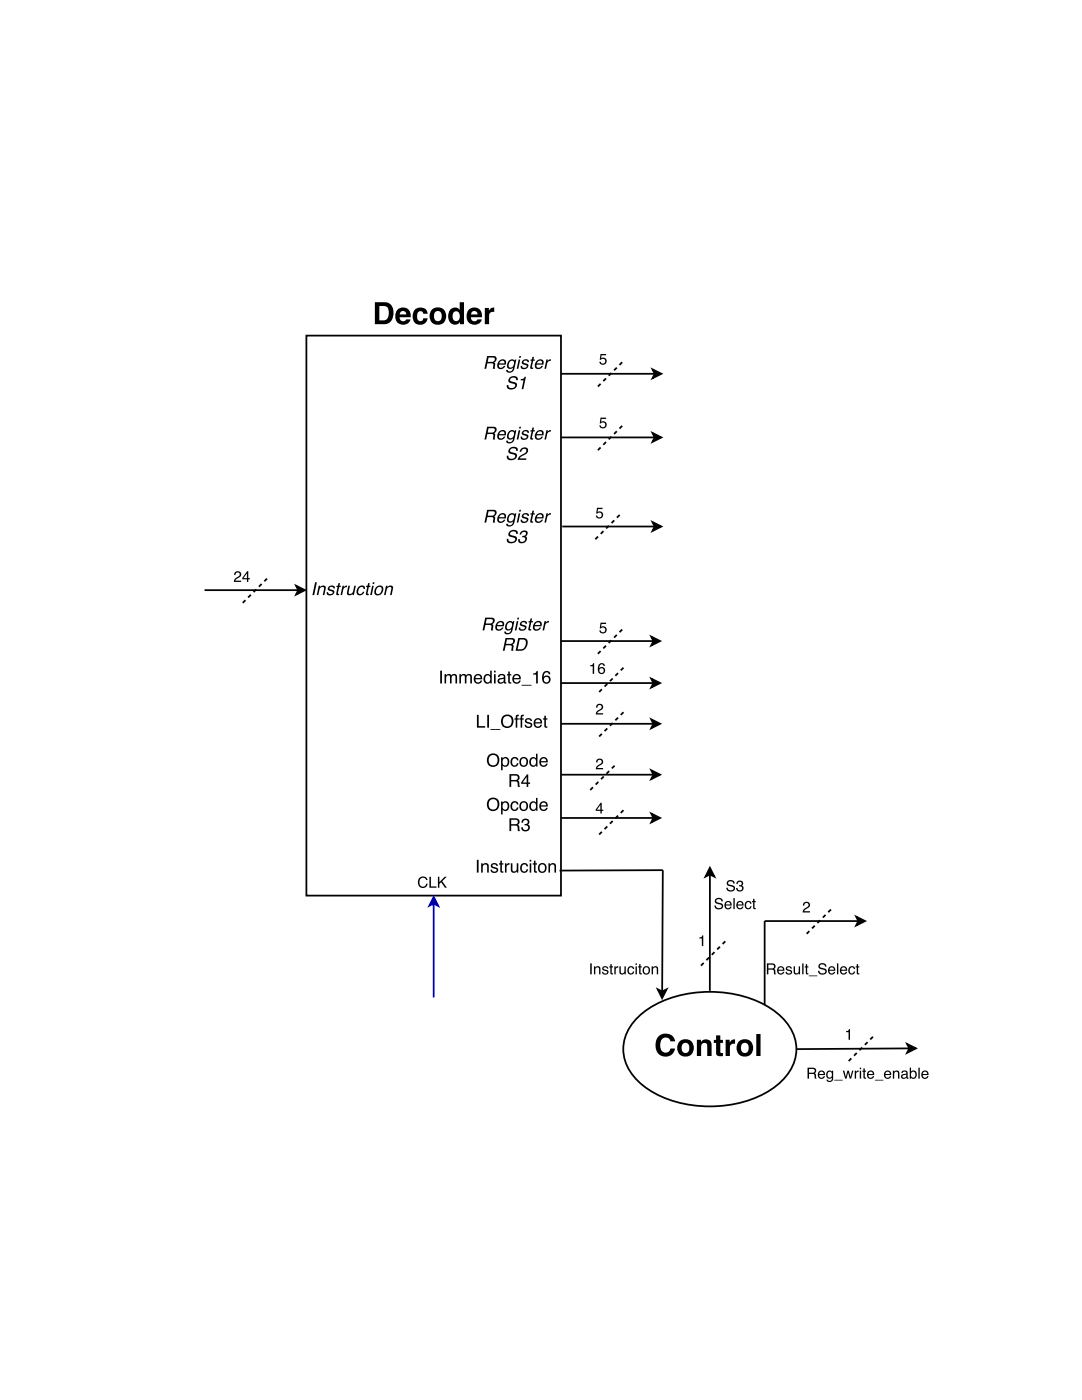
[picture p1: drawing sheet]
<svg xmlns="http://www.w3.org/2000/svg" width="216mm" height="279mm" viewBox="0 0 216 279" stroke-linecap="round" stroke-linejoin="round" font-family="sans-serif">
<path d="M40.8 117.8h18.7" fill="none" stroke="#030303" stroke-width=".35"/>
<path d="M59.1 116.9l1.8 .9-1.8 .9 .4-.9z" fill="#030303"/>
<path d="M59.1 116.9l1.8 .9-1.8 .9 .4-.9z" fill="none" stroke="#030303" stroke-width=".35"/>
<path d="M47 114.1a.7 .7 0 0 1 1.1 .2 .7 .7 0 0 1-.5 1l-.6 .6h1.1v.2h-1.4a1.33 1.33 0 0 1 1-1.2 .43 .43 0 0 0-.2-.7 .43 .43 0 0 0-.5 .6h-.3zM49.3 114.4l-.7 1h.7zM49.3 114h.2v1.4h.4v.2h-.4v.5h-.2v-.5h-1v-.2z" fill="#000"/>
<path d="M61.1 67h50.8v111.7h-50.8z" fill="#fff"/>
<path d="M61.1 67h50.8v111.7h-50.8z" fill="none" stroke="#000" stroke-width=".35"/>
<g fill="#000">
<path d="M75.7 61.1v2.8a1.49 1.49 0 0 0 1.6-.3 2.18 2.18 0 0 0-.1-2.4zM74.8 60.3h1.9a1.91 1.91 0 0 1 1.8 2.5 1.82 1.82 0 0 1-1.8 1.9h-1.9zM80 62.3l-.2 .5h1.3a.65 .65 0 0 0-.4-.7 .65 .65 0 0 0-.7 .2zM79.3 61.8a1.57 1.57 0 0 1 1.9-.3 1.57 1.57 0 0 1 .8 1.8h-2.3a.7 .7 0 0 0 .5 .8 .7 .7 0 0 0 .8-.4h.9a1.59 1.59 0 0 1-2 1 1.59 1.59 0 0 1-1-2zM82.7 61.8a1.48 1.48 0 0 1 1.6-.4 1.48 1.48 0 0 1 1 1.2h-.8a.63 .63 0 0 0-.8-.5 .63 .63 0 0 0-.5 .8 .83 .83 0 0 0 .2 .9 .83 .83 0 0 0 .8 .2l.3-.5h.8a1.54 1.54 0 0 1-1.9 1.3 1.54 1.54 0 0 1-1-2.1zM86.8 62.3a1.02 1.02 0 0 0-.2 1.2 1.02 1.02 0 0 0 1 .6 1.1 1.1 0 0 0 .5-1.1 1.1 1.1 0 0 0-.7-.9zM86.1 61.9a1.71 1.71 0 0 1 2.4 0 1.71 1.71 0 0 1 0 2.4 1.71 1.71 0 0 1-2.4 0 2.02 2.02 0 0 1 0-2.4zM90 61.6a1.16 1.16 0 0 1 1.7 .3v-1.6h.9v4.4h-.8v-.5a1.31 1.31 0 0 1-1.7 .5 1.31 1.31 0 0 1-.7-1.5l.1-.8zM90.6 62.2a1.1 1.1 0 0 0 .4 1.9 1.03 1.03 0 0 0 .8-1 1.03 1.03 0 0 0-.8-1zM94.2 62.3l-.2 .5h1.3a.65 .65 0 0 0-.4-.7 .65 .65 0 0 0-.7 .2zM93.5 61.8a1.57 1.57 0 0 1 1.9-.3 1.57 1.57 0 0 1 .8 1.8h-2.2a.7 .7 0 0 0 .4 .8 .7 .7 0 0 0 .9-.4h.8a1.59 1.59 0 0 1-2 1 1.59 1.59 0 0 1-1-2zM96.7 61.5h.8v.5a1.01 1.01 0 0 1 1.1-.6v.9a.8 .8 0 0 0-1 .8v1.6h-.9z"/>
<path d="M83.6 175.3a.95 .95 0 0 1 1-.4 .95 .95 0 0 1 .7 .7h-.3a.7 .7 0 0 0-.9-.4 .7 .7 0 0 0-.4 .9 .69 .69 0 0 0 .5 .8 .69 .69 0 0 0 .8-.5h.3a1.02 1.02 0 0 1-1.3 .8 1.02 1.02 0 0 1-.6-1.5zM85.7 175h.3v1.9h1.1v.3h-1.4zM87.4 175h.3v1l1-1h.4l-.9 .9 1 1.3h-.4l-.8-1.1-.3 .3v.8h-.3z"/>
</g>
<path d="M86.5 180.4v18.7" fill="none" stroke="#00f" stroke-width=".35"/>
<path d="M86.5 179l.9 1.8-.9-.4-.9 .4z" fill="#00f"/>
<path d="M86.5 179l.9 1.8-.9-.4-.9 .4z" fill="none" stroke="#00f" stroke-width=".35"/>
<g fill="#000">
<path d="M97.5 71.3l-.2 .9h.8a.45 .45 0 0 0 .6-.3 .45 .45 0 0 0-.4-.6zM97.2 71.1h1.2a.66 .66 0 0 1 .7 .5 .66 .66 0 0 1-.5 .7l.2 .3v1h-.4v-.9l-.4-.2h-.8l-.2 1.1h-.3zM99.6 72a.76 .76 0 0 1 1.1-.2 .76 .76 0 0 1 .2 1h-1.3a.5 .5 0 0 0 .3 .6 .5 .5 0 0 0 .6-.4h.3a.85 .85 0 0 1-1.2 .6 .85 .85 0 0 1-.1-1.4zM99.9 72.1l-.3 .4h1.1l-.1-.3-.2-.2zM101.6 72l.6-.3 .5 .3v-.2h.3l-.3 1.7a.92 .92 0 0 1-.7 .8 .92 .92 0 0 1-1-.3v-.2h.3a.59 .59 0 0 0 .8 .3 .59 .59 0 0 0 .3-.8 .72 .72 0 0 1-1.1 .2 .72 .72 0 0 1 0-1.1zM101.8 72.1a.94 .94 0 0 0-.1 1.2 .8 .8 0 0 0 .8-.4 .8 .8 0 0 0-.1-.9zM103.5 71.8h.3l-.4 1.8h-.3zM103.6 71.1h.4l-.1 .3h-.3zM104.3 72a.71 .71 0 0 1 .7-.3 .71 .71 0 0 1 .5 .6h-.3a.4 .4 0 0 0-.4-.3 .4 .4 0 0 0-.4 .3l.1 .1a.91 .91 0 0 1 .9 .7 .82 .82 0 0 1-.7 .6 .82 .82 0 0 1-.8-.5v-.2h.3a.42 .42 0 0 0 .5 .4 .42 .42 0 0 0 .3-.5 .74 .74 0 0 1-.8-.8zM106.2 71.2h.4l-.2 .5h.3v.3h-.3l-.3 1.2 .3 .2-.1 .2a.37 .37 0 0 1-.5-.4l.3-1.2h-.3l.1-.3h.2zM107.1 72a.76 .76 0 0 1 1.1-.2 .76 .76 0 0 1 .2 1h-1.3a.5 .5 0 0 0 .3 .6 .5 .5 0 0 0 .6-.4h.3a.85 .85 0 0 1-1.2 .6 .85 .85 0 0 1-.1-1.4zM107.4 72.1l-.3 .4h1.1l-.1-.3-.2-.2zM109 71.7h.3v.4l.4-.4h.2l-.1 .3a.6 .6 0 0 0-.6 .5l-.2 1.1h-.4z"/>
<path d="M101.6 75.4a1.01 1.01 0 0 1 1.7 .2v.3h-.3a.56 .56 0 0 0-.7-.6 .56 .56 0 0 0-.4 .8 1.64 1.64 0 0 1 1.3 .6 1.13 1.13 0 0 1-.8 1 1.13 1.13 0 0 1-1.2-.4l-.1-.5h.4a.64 .64 0 0 0 .7 .6 .64 .64 0 0 0 .5-.7l-.7-.2a.58 .58 0 0 1-.6-.4 .58 .58 0 0 1 .2-.7zM103.9 75.7l.5-.1 .3-.4h.2l-.5 2.5h-.3l.4-1.8h-.6z"/>
<path d="M97.5 85.5l-.2 .8h.8a.45 .45 0 0 0 .6-.3 .45 .45 0 0 0-.4-.5zM97.2 85.2h1.2a.66 .66 0 0 1 .7 .5 .66 .66 0 0 1-.5 .8l.2 .3v.9h-.4v-.9l-.4-.2h-.8l-.2 1.1h-.3zM99.6 86.1a.76 .76 0 0 1 1.1-.2 .76 .76 0 0 1 .2 1h-1.3a.5 .5 0 0 0 .3 .6 .5 .5 0 0 0 .6-.4h.3a.85 .85 0 0 1-1.2 .6 .85 .85 0 0 1-.1-1.4zM99.9 86.2l-.3 .4h1.1l-.1-.3-.2-.2zM101.6 86.1l.6-.3 .5 .3v-.2h.3l-.3 1.7a.92 .92 0 0 1-.7 .8 .92 .92 0 0 1-1-.3v-.2h.3a.59 .59 0 0 0 .8 .3 .59 .59 0 0 0 .3-.7 .72 .72 0 0 1-1.1 .1 .72 .72 0 0 1 0-1.1zM101.8 86.2a.94 .94 0 0 0-.1 1.2 .8 .8 0 0 0 .8-.4 .8 .8 0 0 0-.1-.9zM103.5 85.9h.3l-.4 1.8h-.3zM103.6 85.2h.4l-.1 .3h-.3zM104.3 86.1a.71 .71 0 0 1 .7-.3 .71 .71 0 0 1 .5 .6h-.3a.4 .4 0 0 0-.4-.3 .4 .4 0 0 0-.4 .3l.1 .1a.91 .91 0 0 1 .9 .7 .82 .82 0 0 1-.7 .6 .82 .82 0 0 1-.8-.5v-.2h.3a.42 .42 0 0 0 .5 .4 .42 .42 0 0 0 .3-.5 .74 .74 0 0 1-.8-.8zM106.2 85.3h.4l-.2 .6h.3v.2h-.3l-.3 1.2 .3 .2-.1 .2a.37 .37 0 0 1-.5-.4l.3-1.2h-.3l.1-.2h.2zM107.1 86.1a.76 .76 0 0 1 1.1-.2 .76 .76 0 0 1 .2 1h-1.3a.5 .5 0 0 0 .3 .6 .5 .5 0 0 0 .6-.4h.3a.85 .85 0 0 1-1.2 .6 .85 .85 0 0 1-.1-1.4zM107.4 86.2l-.3 .4h1.1l-.1-.3-.2-.2zM109 85.9h.3v.3l.4-.4h.2l-.1 .3a.6 .6 0 0 0-.6 .5l-.2 1.1h-.4z"/>
<path d="M101.6 89.5a1.01 1.01 0 0 1 1.7 .2v.3h-.3a.56 .56 0 0 0-.7-.5 .56 .56 0 0 0-.4 .7 1.64 1.64 0 0 1 1.3 .7 1.13 1.13 0 0 1-.8 .9 1.13 1.13 0 0 1-1.2-.4l-.1-.4h.4a.64 .64 0 0 0 .7 .6 .64 .64 0 0 0 .5-.8l-.7-.2a.58 .58 0 0 1-.6-.4 .58 .58 0 0 1 .2-.7zM103.9 89.6a.77 .77 0 0 1 .9-.4 .77 .77 0 0 1 .6 .8 3 3 0 0 1-1.5 1.3l-.2 .2h1.3v.3h-1.7a2.05 2.05 0 0 1 1.5-1.4 .48 .48 0 0 0 0-.8 .48 .48 0 0 0-.7 .4l-.1 .2h-.3z"/>
<path d="M62.9 116.2h.3l-.5 2.6h-.4zM63.6 116.9h.3l-.1 .3a.61 .61 0 0 1 .8-.3 .61 .61 0 0 1 .4 .7l-.3 1.2h-.3l.2-1.2a.44 .44 0 0 0-.4-.5 .44 .44 0 0 0-.4 .5l-.3 1.2h-.3zM65.5 117.1a.71 .71 0 0 1 .8-.2 .71 .71 0 0 1 .5 .5h-.3a.4 .4 0 0 0-.4-.3 .4 .4 0 0 0-.4 .4l.1 .1a.91 .91 0 0 1 .9 .6 .82 .82 0 0 1-.7 .6 .82 .82 0 0 1-.8-.4v-.2h.3a.42 .42 0 0 0 .5 .4 .42 .42 0 0 0 .3-.5 .74 .74 0 0 1-.8-.8zM67.5 116.4h.3l-.1 .5h.3v.3h-.3l-.3 1.2 .3 .1-.1 .3a.37 .37 0 0 1-.5-.4l.3-1.2h-.3l.1-.3h.2zM68.3 116.9h.3v.3l.4-.3h.3l-.1 .3a.6 .6 0 0 0-.7 .5l-.2 1.1h-.3zM69.5 116.9h.3l-.2 1.2a.42 .42 0 0 0 .4 .5 .42 .42 0 0 0 .4-.5l.3-1.2h.3l-.4 1.9h-.3l.1-.3a.6 .6 0 0 1-.7 .3 .6 .6 0 0 1-.5-.6zM71.6 117.1a.69 .69 0 0 1 .7-.3 .69 .69 0 0 1 .5 .7h-.3a.5 .5 0 0 0-.6-.4 .5 .5 0 0 0-.4 .6 .51 .51 0 0 0 .2 .8 .51 .51 0 0 0 .7-.4h.3a.8 .8 0 0 1-1.1 .7 .8 .8 0 0 1-.3-1.2zM73.4 116.4h.4l-.1 .5h.2v.3h-.3l-.3 1.2 .3 .1v.3a.37 .37 0 0 1-.6-.4l.3-1.2h-.3l.1-.3h.2zM74.3 116.9h.3l-.4 1.9h-.3zM74.4 116.2h.3l-.1 .4h-.3zM75.3 117.3a.71 .71 0 0 0 .1 1.3 .87 .87 0 0 0 .5-1.5h-.3zM75.1 117.1a.79 .79 0 0 1 1.1-.1 .79 .79 0 0 1 .2 1.1 .84 .84 0 0 1-1 .7 .84 .84 0 0 1-.7-.9zM77 116.9h.3v.3a.61 .61 0 0 1 .7-.3 .61 .61 0 0 1 .4 .7l-.3 1.2h-.3l.3-1.2a.44 .44 0 0 0-.5-.5 .44 .44 0 0 0-.4 .5l-.3 1.2h-.3z"/>
<path d="M97.5 102l-.2 .9h.8a.45 .45 0 0 0 .6-.3 .45 .45 0 0 0-.4-.6zM97.2 101.7h1.2a.66 .66 0 0 1 .7 .6 .66 .66 0 0 1-.5 .7l.2 .3v1h-.4v-.9l-.4-.2h-.8l-.2 1.1h-.3zM99.6 102.7a.76 .76 0 0 1 1.1-.2 .76 .76 0 0 1 .2 1h-1.3a.5 .5 0 0 0 .3 .6 .5 .5 0 0 0 .6-.4h.3a.85 .85 0 0 1-1.2 .6 .85 .85 0 0 1-.1-1.4zM99.9 102.8l-.3 .4h1.1l-.1-.3-.2-.2zM101.6 102.7l.6-.3 .5 .3v-.2h.3l-.3 1.6a.92 .92 0 0 1-.7 .9 .92 .92 0 0 1-1-.3v-.2h.3a.59 .59 0 0 0 .8 .2 .59 .59 0 0 0 .3-.7 .72 .72 0 0 1-1.1 .2 .72 .72 0 0 1 0-1.1zM101.8 102.8a.94 .94 0 0 0-.1 1.2 .8 .8 0 0 0 .8-.4 .8 .8 0 0 0-.1-.9zM103.5 102.4h.3l-.4 1.9h-.3zM103.6 101.7h.4l-.1 .4h-.3zM104.3 102.7a.71 .71 0 0 1 .7-.3 .71 .71 0 0 1 .5 .6h-.3a.4 .4 0 0 0-.4-.3 .4 .4 0 0 0-.4 .3l.1 .1a.91 .91 0 0 1 .9 .7 .82 .82 0 0 1-.7 .6 .82 .82 0 0 1-.8-.5v-.2h.3a.42 .42 0 0 0 .5 .4 .42 .42 0 0 0 .3-.5 .74 .74 0 0 1-.8-.8zM106.2 101.9h.4l-.2 .5h.3v.3h-.3l-.3 1.2 .3 .1-.1 .3a.37 .37 0 0 1-.5-.4l.3-1.2h-.3l.1-.3h.2zM107.1 102.7a.76 .76 0 0 1 1.1-.2 .76 .76 0 0 1 .2 1h-1.3a.5 .5 0 0 0 .3 .6 .5 .5 0 0 0 .6-.4h.3a.85 .85 0 0 1-1.2 .6 .85 .85 0 0 1-.1-1.4zM107.4 102.8l-.3 .4h1.1l-.1-.3-.2-.2zM109 102.4h.3v.4l.4-.4h.2l-.1 .3a.6 .6 0 0 0-.6 .5l-.2 1.1h-.4z"/>
<path d="M101.6 106.1a1.01 1.01 0 0 1 1.7 .2v.3h-.3a.56 .56 0 0 0-.7-.6 .56 .56 0 0 0-.4 .7 1.64 1.64 0 0 1 1.3 .7 1.13 1.13 0 0 1-.8 1 1.13 1.13 0 0 1-1.2-.4l-.1-.5h.4a.64 .64 0 0 0 .7 .6 .64 .64 0 0 0 .5-.7l-.7-.2a.58 .58 0 0 1-.6-.4 .58 .58 0 0 1 .2-.7zM103.9 106.2a.74 .74 0 0 1 .8-.4 .74 .74 0 0 1 .6 .7l-.5 .5a.82 .82 0 0 1 .2 1 .82 .82 0 0 1-.9 .4 .61 .61 0 0 1-.7-.8h.3a.55 .55 0 0 0 .7 .6 .55 .55 0 0 0 .4-.7l-.3-.3h-.3v-.3a.44 .44 0 0 0 .7-.1 .44 .44 0 0 0-.3-.7 .44 .44 0 0 0-.6 .4v.2h-.3z"/>
</g>
<path d="M48.4 120.3l5.1-5.1" fill="none" stroke="#030303" stroke-width=".35" stroke-dasharray=".8 .8" stroke-linecap="butt"/>
<path d="M111.9 74.6h18.7" fill="none" stroke="#030303" stroke-width=".35"/>
<path d="M130.2 73.7l1.8 .9-1.8 .9 .4-.9z" fill="#030303"/>
<path d="M130.2 73.7l1.8 .9-1.8 .9 .4-.9zM111.9 87.3h18.7" fill="none" stroke="#030303" stroke-width=".35"/>
<g fill="#000">
<path d="M87.8 133.8h.4v2.6h-.4zM88.7 134.5h.3v.3a.61 .61 0 0 1 1.1 0 .62 .62 0 0 1 .7-.3 .62 .62 0 0 1 .4 .7v1.2h-.3v-1.3a.4 .4 0 0 0-.5-.3 .4 .4 0 0 0-.3 .5v1.1h-.3v-1.2a.42 .42 0 0 0-.5-.4 .42 .42 0 0 0-.3 .6v1h-.3zM91.7 134.5h.3v.3a.61 .61 0 0 1 1 0 .62 .62 0 0 1 .7-.3 .62 .62 0 0 1 .5 .7v1.2h-.4v-1.3a.4 .4 0 0 0-.5-.3 .4 .4 0 0 0-.2 .5v1.1h-.3v-1.2a.42 .42 0 0 0-.6-.4 .42 .42 0 0 0-.2 .6v1h-.3zM94.8 134.8a.85 .85 0 0 1 1-.2 .85 .85 0 0 1 .4 1h-1.3a.53 .53 0 0 0 .4 .6 .53 .53 0 0 0 .6-.4h.3a.9 .9 0 0 1-1.3 .6 .9 .9 0 0 1-.3-1.4zM95 134.9l-.1 .4h1l-.1-.3-.2-.2zM96.9 135a.7 .7 0 0 0-.1 .8 .7 .7 0 0 0 .7 .3 .73 .73 0 0 0 .3-.8 .73 .73 0 0 0-.6-.5zM96.8 134.6l.7-.1 .3 .3v-1h.3v2.6h-.3v-.3a.81 .81 0 0 1-1 .2 .81 .81 0 0 1-.3-1.1zM98.6 134.5h.3v1.9h-.3zM98.6 133.8h.3v.4h-.3zM99.6 135.7a.44 .44 0 0 0 .6 .5 .44 .44 0 0 0 .3-.7zM99.5 134.7a.8 .8 0 0 1 1.3 .3v1.1l.2 .1v.2h-.3l-.2-.2a.64 .64 0 0 1-.9 .2 .64 .64 0 0 1-.2-.9l1.1-.3a.42 .42 0 0 0-.4-.5 .42 .42 0 0 0-.4 .4h-.3zM101.4 134h.3v.5h.3v.3h-.3v1.2l.3 .2v.2a.44 .44 0 0 1-.6-.4v-1.2h-.2v-.3h.2zM102.5 134.8a.85 .85 0 0 1 1-.2 .85 .85 0 0 1 .4 1h-1.3a.53 .53 0 0 0 .4 .6 .53 .53 0 0 0 .6-.4h.3a.9 .9 0 0 1-1.3 .6 .9 .9 0 0 1-.3-1.4zM102.7 134.9l-.1 .4h1l-.1-.3-.2-.2zM104.1 136.7h2v.1h-2zM106.4 134.4l.5-.1 .2-.4h.2v2.5h-.3v-1.8h-.6zM108.6 134.1a.73 .73 0 0 1 .8-.2 .73 .73 0 0 1 .4 .7h-.3a.51 .51 0 0 0-.6-.4 .51 .51 0 0 0-.4 .6v.3a.82 .82 0 0 1 1.2 .1 .82 .82 0 0 1-.3 1.2 .82 .82 0 0 1-1.1-.4l-.1-1.2zM108.5 135.6a.55 .55 0 0 0 1.1 0 .55 .55 0 0 0-1.1 0z"/>
<path d="M97.1 123.6l-.2 .8h.8a.45 .45 0 0 0 .6-.3 .45 .45 0 0 0-.3-.5zM96.8 123.3h1.2a.66 .66 0 0 1 .7 .5 .66 .66 0 0 1-.5 .8l.2 .3v.9h-.4l.1-.9-.5-.2h-.7l-.3 1.1h-.3zM99.3 124.2a.76 .76 0 0 1 1-.2 .76 .76 0 0 1 .2 1h-1.3a.5 .5 0 0 0 .3 .6 .5 .5 0 0 0 .7-.4h.3a.85 .85 0 0 1-1.3 .6 .85 .85 0 0 1-.1-1.4zM99.5 124.3l-.3 .4h1.1l-.1-.3-.2-.2zM101.2 124.2l.6-.3 .5 .3 .1-.2h.2l-.3 1.7a.92 .92 0 0 1-.6 .8 .92 .92 0 0 1-1.1-.3v-.2h.3a.59 .59 0 0 0 .8 .3 .59 .59 0 0 0 .3-.7 .72 .72 0 0 1-1 .1 .72 .72 0 0 1-.1-1.1zM101.4 124.3a.94 .94 0 0 0-.1 1.2 .8 .8 0 0 0 .8-.4 .8 .8 0 0 0-.1-.9zM103.1 124h.3l-.4 1.8h-.3zM103.3 123.3h.3l-.1 .3h-.3zM103.9 124.2a.71 .71 0 0 1 .7-.3 .71 .71 0 0 1 .6 .6h-.3a.4 .4 0 0 0-.5-.3 .4 .4 0 0 0-.3 .3v.1a.91 .91 0 0 1 .9 .7 .82 .82 0 0 1-.7 .6 .82 .82 0 0 1-.8-.5v-.2h.3a.42 .42 0 0 0 .5 .4 .42 .42 0 0 0 .4-.5 .74 .74 0 0 1-.9-.8zM105.9 123.4h.3l-.1 .6h.3l-.1 .2h-.3l-.3 1.2 .3 .2v.2a.37 .37 0 0 1-.6-.4l.3-1.2h-.3l.1-.2h.2zM106.8 124.2a.76 .76 0 0 1 1-.2 .76 .76 0 0 1 .2 1h-1.3a.5 .5 0 0 0 .3 .6 .5 .5 0 0 0 .7-.4h.3a.85 .85 0 0 1-1.3 .6 .85 .85 0 0 1-.1-1.4zM107 124.3l-.3 .4h1.1v-.3l-.2-.2zM108.7 124h.2v.3l.4-.4h.3l-.1 .3a.6 .6 0 0 0-.7 .5l-.2 1.1h-.3z"/>
<path d="M101.2 127.6l-.2 .9h.8a.45 .45 0 0 0 .6-.3 .45 .45 0 0 0-.4-.6zM100.9 127.3h1.2a.66 .66 0 0 1 .7 .6 .66 .66 0 0 1-.5 .7l.2 .3v1h-.5l.1-.9-.4-.2h-.8l-.2 1.1h-.4zM103.7 127.6l-.4 2h.6a1.2 1.2 0 0 0 .8-1.9zM103.4 127.3h1a1.04 1.04 0 0 1 .7 1.8l-.1 .2a1.21 1.21 0 0 1-1.1 .6h-1z"/>
</g>
<path d="M130.2 86.4l1.8 .9-1.8 .9 .4-.9z" fill="#030303"/>
<path d="M130.2 86.4l1.8 .9-1.8 .9 .4-.9zM112.2 105.1h18.4" fill="none" stroke="#030303" stroke-width=".35"/>
<path d="M130.2 104.2l1.8 .9-1.8 .9 .4-.9z" fill="#030303"/>
<path d="M130.2 104.2l1.8 .9-1.8 .9 .4-.9z" fill="none" stroke="#030303" stroke-width=".35"/>
<path d="M127.3 203a21.1 21.1 0 0 1 16.1-5 19.1 19.1 0 0 1 13.4 5.9 8.3 8.3 0 0 1-.8 11.9 21.1 21.1 0 0 1-16.1 4.9 19.1 19.1 0 0 1-13.4-5.9 8.3 8.3 0 0 1 .8-11.8z" fill="#fff"/>
<path d="M171.3 183.8h-18.7v16.8M127.3 203a21.1 21.1 0 0 1 16.1-5 19.1 19.1 0 0 1 13.4 5.9 8.3 8.3 0 0 1-.8 11.9 21.1 21.1 0 0 1-16.1 4.9 19.1 19.1 0 0 1-13.4-5.9 8.3 8.3 0 0 1 .8-11.8z" fill="none" stroke="#030303" stroke-width=".35"/>
<g fill="#000">
<path d="M119.8 124.3h1.1v.2h-.9l-.1 .6a.73 .73 0 0 1 1.1 .4 .73 .73 0 0 1-.5 1 .73 .73 0 0 1-.9-.7h.3a.47 .47 0 0 0 .7 .2 .47 .47 0 0 0 0-.7 .47 .47 0 0 0-.7 .1h-.2zM119.2 140.6a.7 .7 0 0 1 1.1 .2 .7 .7 0 0 1-.5 1l-.6 .5h1.1v.3h-1.4a1.33 1.33 0 0 1 1-1.2 .43 .43 0 0 0-.2-.7 .43 .43 0 0 0-.5 .5h-.3z"/>
<path d="M117.8 132.8a.47 .47 0 0 0 .5-.4h.3v2.1h-.3v-1.5h-.5zM119.5 132.6a.65 .65 0 0 1 .7-.3 .65 .65 0 0 1 .5 .6h-.3a.44 .44 0 0 0-.5-.3 .44 .44 0 0 0-.3 .5v.3a.71 .71 0 0 1 1 .1 .71 .71 0 0 1-.2 1 .71 .71 0 0 1-1-.4l-.1-.8zM119.6 133.8a.46 .46 0 0 0 .9 0 .46 .46 0 0 0-.9 0z"/>
<path d="M95.2 142.7h.3v2.2h1.3v.3h-1.6zM97.2 142.7h.4v2.5h-.4zM97.9 145.5h1.9v.2h-1.9zM100.4 142.9a1.33 1.33 0 0 1 2.1 .8 1.33 1.33 0 0 1-1.6 1.6 1.41 1.41 0 0 1-.5-2.4zM100.6 143.2a1.02 1.02 0 0 0-.2 1.3 1.02 1.02 0 0 0 1.3 .3 1.01 1.01 0 0 0 .3-1.4 1.01 1.01 0 0 0-1.4-.2zM103 142.8l.5-.2v.3h-.2l-.1 .2v.3h.3v.2h-.3v1.6h-.3v-1.6h-.3v-.2h.3zM104 142.8l.5-.2v.3h-.2l-.1 .2v.3h.3v.2h-.3v1.6h-.3v-1.6h-.3v-.2h.3zM104.9 143.5a.75 .75 0 0 1 1.3 .4h-.3a.39 .39 0 0 0-.4-.3 .39 .39 0 0 0-.4 .3l.2 .2a.8 .8 0 0 1 .9 .7 .8 .8 0 0 1-.8 .5 .8 .8 0 0 1-.7-.7h.3a.45 .45 0 0 0 .4 .4 .45 .45 0 0 0 .5-.4l-.1-.1a.94 .94 0 0 1-1-.8zM106.7 143.6a.85 .85 0 0 1 1.1-.2 .85 .85 0 0 1 .4 1h-1.4a.53 .53 0 0 0 .4 .6 .53 .53 0 0 0 .6-.4h.3a.9 .9 0 0 1-1.3 .6 .9 .9 0 0 1-.2-1.4zM107 143.7l-.2 .4h1v-.3l-.3-.2zM108.6 142.8h.3v.6h.3v.2h-.3v1.2l.3 .2v.2a.44 .44 0 0 1-.6-.4v-1.2h-.2v-.2h.2z"/>
<path d="M97.6 150.6a1.33 1.33 0 0 1 2 .8 1.33 1.33 0 0 1-1.5 1.6 1.41 1.41 0 0 1-.5-2.4zM97.8 150.9a1.02 1.02 0 0 0-.2 1.4 1.02 1.02 0 0 0 1.3 .3 1.01 1.01 0 0 0 .3-1.4 1.01 1.01 0 0 0-1.4-.3zM100.4 151.5a.72 .72 0 0 0-.1 .8 .72 .72 0 0 0 .7 .4 .72 .72 0 0 0 .3-.8 .72 .72 0 0 0-.7-.5zM100 151.1h.3v.3a.76 .76 0 0 1 .9-.2 .76 .76 0 0 1 .4 .8 .78 .78 0 0 1-.3 .9 .78 .78 0 0 1-1-.1v.9h-.3zM102.1 151.3a.76 .76 0 0 1 .8-.2 .76 .76 0 0 1 .5 .6h-.3a.51 .51 0 0 0-.6-.3 .51 .51 0 0 0-.3 .7 .49 .49 0 0 0 .3 .6 .49 .49 0 0 0 .6-.4h.3a.84 .84 0 0 1-1 .7 .84 .84 0 0 1-.5-1.2zM104.2 151.4a.7 .7 0 0 0-.2 .9 .7 .7 0 0 0 .8 .4 .71 .71 0 0 0 .2-.9 .71 .71 0 0 0-.8-.4zM103.9 151.3a.95 .95 0 0 1 1.5 .7 .95 .95 0 0 1-1.4 .9l-.3-.5v-.6zM106.1 151.5a.7 .7 0 0 0-.2 .8 .7 .7 0 0 0 .8 .4 .73 .73 0 0 0 .3-.8 .73 .73 0 0 0-.7-.5zM106 151.2l.6-.1 .4 .3v-1h.3v2.6h-.3v-.3a.81 .81 0 0 1-1.1 .2 .81 .81 0 0 1-.3-1.1zM107.9 151.4a.85 .85 0 0 1 1-.2 .85 .85 0 0 1 .4 .9h-1.4a.53 .53 0 0 0 .4 .7 .53 .53 0 0 0 .7-.4h.3a.9 .9 0 0 1-1.3 .5 .9 .9 0 0 1-.3-1.3zM108.1 151.5l-.1 .4h1l-.1-.3-.3-.2z"/>
<path d="M97.6 159.4a1.33 1.33 0 0 1 2 .9 1.33 1.33 0 0 1-1.5 1.5 1.41 1.41 0 0 1-.5-2.4zM97.8 159.8a1.02 1.02 0 0 0-.2 1.3 1.02 1.02 0 0 0 1.3 .3 1.01 1.01 0 0 0 .3-1.4 1.01 1.01 0 0 0-1.4-.2zM100.4 160.3a.72 .72 0 0 0-.1 .8 .72 .72 0 0 0 .7 .4 .72 .72 0 0 0 .3-.8 .72 .72 0 0 0-.7-.5zM100 159.9h.3v.3a.76 .76 0 0 1 .9-.2 .76 .76 0 0 1 .4 .8 .78 .78 0 0 1-.3 .9 .78 .78 0 0 1-1-.1v.9h-.3zM102.1 160.2a.76 .76 0 0 1 .8-.3 .76 .76 0 0 1 .5 .7h-.3a.51 .51 0 0 0-.6-.4 .51 .51 0 0 0-.3 .7 .49 .49 0 0 0 .3 .7 .49 .49 0 0 0 .6-.5h.3a.84 .84 0 0 1-1 .7 .84 .84 0 0 1-.5-1.2zM104.2 160.3a.7 .7 0 0 0-.2 .9 .7 .7 0 0 0 .8 .3 .71 .71 0 0 0 .2-.9 .71 .71 0 0 0-.8-.3zM103.9 160.2a.95 .95 0 0 1 1.5 .6 .95 .95 0 0 1-1.4 1l-.3-.6v-.6zM106.1 160.4a.7 .7 0 0 0-.2 .8 .7 .7 0 0 0 .8 .3 .73 .73 0 0 0 .3-.8 .73 .73 0 0 0-.7-.5zM106 160l.6-.1 .4 .3v-1h.3v2.6h-.3v-.3a.81 .81 0 0 1-1.1 .2 .81 .81 0 0 1-.3-1.1zM107.9 160.2a.85 .85 0 0 1 1-.2 .85 .85 0 0 1 .4 1h-1.4a.53 .53 0 0 0 .4 .6 .53 .53 0 0 0 .7-.4h.3a.9 .9 0 0 1-1.3 .6 .9 .9 0 0 1-.3-1.4zM108.1 160.3l-.1 .4h1l-.1-.3-.3-.2z"/>
<path d="M102 154.8v.9h.8a.44 .44 0 0 0 .5-.4 .44 .44 0 0 0-.5-.5zM101.7 154.5h1.1a.7 .7 0 0 1 .8 .4 .7 .7 0 0 1-.3 .9l.3 .3 .2 .9h-.4l-.1-.7a.4 .4 0 0 0-.5-.4h-.8v1.1h-.3zM105.1 155l-.8 1.2h.8zM105.1 154.5h.3v1.7h.4v.2h-.4v.6h-.3v-.6h-1.1v-.3z"/>
<path d="M102 163.6v.9h.8a.44 .44 0 0 0 .5-.4 .44 .44 0 0 0-.5-.5zM101.7 163.3h1.1a.7 .7 0 0 1 .8 .5 .7 .7 0 0 1-.3 .8l.3 .3 .2 1h-.4l-.1-.7a.4 .4 0 0 0-.5-.4h-.8v1.1h-.3zM104.3 163.5a.73 .73 0 0 1 1.1 0 .73 .73 0 0 1 0 1h-.1a.8 .8 0 0 1 .2 1.2 .8 .8 0 0 1-1.1 .1l-.3-.3-.1-.4h.3a.52 .52 0 0 0 .5 .6 .52 .52 0 0 0 .5-.5 .52 .52 0 0 0-.5-.5l-.1-.3a.46 .46 0 0 0 .6-.2 .46 .46 0 0 0-.3-.6 .46 .46 0 0 0-.6 .3v.3h-.3z"/>
<path d="M131.4 206.8a1.93 1.93 0 0 1 3.3 1h-.9a1.04 1.04 0 0 0-1.2-.7 1.04 1.04 0 0 0-.8 1.2 1.31 1.31 0 0 0 1.3 1.7l.5-.2 .2-.5h.9a1.97 1.97 0 0 1-2.3 1.5 1.97 1.97 0 0 1-1.6-2.2l.2-1.2zM136.2 208.4a1.02 1.02 0 0 0-.2 1.1 1.02 1.02 0 0 0 1 .6 1.1 1.1 0 0 0 .5-1.1 1.1 1.1 0 0 0-.7-.9zM135.5 207.9a1.71 1.71 0 0 1 2.4 0 1.71 1.71 0 0 1 0 2.4 1.71 1.71 0 0 1-2.4 .1 2.02 2.02 0 0 1 0-2.5zM139.1 207.5h.8v.5a1.14 1.14 0 0 1 1.3-.5 1.14 1.14 0 0 1 .8 1.1v2.1h-.9v-1.9a.63 .63 0 0 0-.7-.7 .63 .63 0 0 0-.5 .9v1.7h-.8zM142.9 206.6h.8v.9h.6v.6h-.6v1.9l.6 .1v.7h-.8l-.5-.3-.1-2.4h-.5v-.6h.5zM144.8 207.5h.8v.6a1.01 1.01 0 0 1 1.1-.7v.9a.8 .8 0 0 0-1.1 .9v1.5h-.8zM148.1 208.4a1.02 1.02 0 0 0-.3 1.1 1.02 1.02 0 0 0 1.1 .6 1.1 1.1 0 0 0 .5-1.1 1.1 1.1 0 0 0-.8-.9zM147.4 207.9a1.71 1.71 0 0 1 2.4 0 1.71 1.71 0 0 1 0 2.4 1.71 1.71 0 0 1-2.4 .1 2.02 2.02 0 0 1 0-2.5zM150.9 206.4h.9v4.3h-.9z"/>
</g>
<path d="M119.6 138.1l5-5.1" fill="none" stroke="#030303" stroke-width=".35" stroke-dasharray=".8 .8" stroke-linecap="butt"/>
<path d="M170.8 182.9l1.8 .9-1.8 .9 .5-.9z" fill="#030303"/>
<path d="M111.9 163.2h18.5M132.3 173.7h-20.6M170.8 182.9l1.8 .9-1.8 .9 .5-.9z" fill="none" stroke="#030303" stroke-width=".35"/>
<g fill="#000">
<path d="M119.2 151.5a.7 .7 0 0 1 1.1 .2 .7 .7 0 0 1-.5 1l-.6 .6h1.1v.2h-1.4a1.33 1.33 0 0 1 1-1.2 .43 .43 0 0 0-.2-.7 .43 .43 0 0 0-.5 .6h-.3zM139.5 187.1a.47 .47 0 0 0 .6-.4h.2v2.1h-.3v-1.5h-.5z"/>
<path d="M95.1 171.6h.4v2.5h-.4zM96 172.3h.3v.2a.65 .65 0 0 1 .8-.3 .65 .65 0 0 1 .4 .8v1.1h-.3v-1.1a.46 .46 0 0 0-.5-.4 .46 .46 0 0 0-.4 .6v.9h-.3zM98.1 172.4a.75 .75 0 0 1 1.2 .4h-.2a.39 .39 0 0 0-.5-.3 .39 .39 0 0 0-.3 .4l.1 .1a.8 .8 0 0 1 1 .8 .8 .8 0 0 1-.8 .4 .8 .8 0 0 1-.7-.6h.3a.45 .45 0 0 0 .4 .4 .45 .45 0 0 0 .5-.5h-.1a.94 .94 0 0 1-1.1-.8zM99.8 171.8h.3v.5h.3v.2h-.3v1.3l.3 .1v.2a.44 .44 0 0 1-.6-.3v-1.3h-.2v-.2h.2zM100.8 172.3h.3v.3l.3-.3h.3v.3a.5 .5 0 0 0-.6 .5v1h-.3zM101.9 172.3h.3v1.2a.43 .43 0 0 0 .5 .4 .43 .43 0 0 0 .4-.5v-1.1h.3v1.8h-.3v-.2a.64 .64 0 0 1-.7 .3 .64 .64 0 0 1-.5-.7zM104 172.5a.76 .76 0 0 1 .8-.2 .76 .76 0 0 1 .6 .6h-.3a.51 .51 0 0 0-.7-.3 .51 .51 0 0 0-.3 .7 .49 .49 0 0 0 .4 .6 .49 .49 0 0 0 .6-.4h.3a.84 .84 0 0 1-1.1 .7 .84 .84 0 0 1-.5-1.2zM105.7 172.3h.3v1.8h-.3zM105.7 171.6h.3v.3h-.3zM106.5 171.8h.4v.5h.3v.2h-.3v1.3l.3 .1v.2a.44 .44 0 0 1-.7-.3v-1.3h-.2v-.2h.2zM107.9 172.6a.7 .7 0 0 0-.2 .9 .7 .7 0 0 0 .8 .3 .71 .71 0 0 0 .2-.8 .71 .71 0 0 0-.8-.4zM107.6 172.5a.95 .95 0 0 1 1.5 .7 .95 .95 0 0 1-1.4 .9l-.3-.6v-.5zM109.4 172.3h.3v.2a.65 .65 0 0 1 .8-.3 .65 .65 0 0 1 .5 .8v1.1h-.4v-1.1a.46 .46 0 0 0-.5-.4 .46 .46 0 0 0-.3 .6v.9h-.4z"/>
<path d="M119.8 160.6l-.7 1h.7zM119.8 160.2h.3v1.4h.3v.2h-.3v.5h-.3v-.5h-.9v-.2z"/>
</g>
<path d="M117.8 157.7l5.1-5.1M119.6 147l5-5.1M119.6 166.5l5-5M139.9 192.7l5.1-5.1" fill="none" stroke="#030303" stroke-width=".35" stroke-dasharray=".8 .8" stroke-linecap="butt"/>
<path d="M129.9 162.4l1.8 .8-1.8 .9 .5-.9z" fill="#030303"/>
<path d="M111.9 154.6h18.5M129.9 162.4l1.8 .8-1.8 .9 .5-.9z" fill="none" stroke="#030303" stroke-width=".35"/>
<path d="M129.9 153.7l1.8 .9-1.8 .9 .5-.9z" fill="#030303"/>
<path d="M111.9 144.4h18.5M129.9 153.7l1.8 .9-1.8 .9 .5-.9z" fill="none" stroke="#030303" stroke-width=".35"/>
<path d="M129.9 143.6l1.8 .8-1.8 .9 .5-.9z" fill="#030303"/>
<path d="M111.9 136.3h18.5M129.9 143.6l1.8 .8-1.8 .9 .5-.9z" fill="none" stroke="#030303" stroke-width=".35"/>
<path d="M129.9 135.4l1.8 .9-1.8 .9 .5-.9z" fill="#030303"/>
<path d="M111.9 127.9h18.5M129.9 135.4l1.8 .9-1.8 .9 .5-.9z" fill="none" stroke="#030303" stroke-width=".35"/>
<path d="M129.9 127l1.8 .9-1.8 .9 .5-.9z" fill="#030303"/>
<path d="M129.9 127l1.8 .9-1.8 .9 .5-.9zM132.3 173.7l-.2 24.2" fill="none" stroke="#030303" stroke-width=".35"/>
<path d="M119.3 130.5l5.1-5.1" fill="none" stroke="#030303" stroke-width=".35" stroke-dasharray=".8 .8" stroke-linecap="butt"/>
<path d="M131.2 197.4l.9 .5 .9-.5-.9 1.8z" fill="#030303"/>
<path d="M131.2 197.4l.9 .5 .9-.5-.9 1.8zM181.4 209.2l-22.5 .2" fill="none" stroke="#030303" stroke-width=".35"/>
<path d="M119.3 77.1l5.1-5M119.3 89.8l5.1-5M118.8 107.6l5.1-5.1M161 186.4l5-5.1" fill="none" stroke="#030303" stroke-width=".35" stroke-dasharray=".8 .8" stroke-linecap="butt"/>
<g fill="#000">
<path d="M119.8 70.6h1.1v.3h-.9l-.1 .6a.73 .73 0 0 1 1.1 .3 .73 .73 0 0 1-.5 1 .73 .73 0 0 1-.9-.6h.3a.47 .47 0 0 0 .7 .2 .47 .47 0 0 0 0-.7 .47 .47 0 0 0-.7 .1h-.2zM119.8 83.3h1.1v.3h-.9l-.1 .6a.73 .73 0 0 1 1.1 .3 .73 .73 0 0 1-.5 1 .73 .73 0 0 1-.9-.6h.3a.47 .47 0 0 0 .7 .2 .47 .47 0 0 0 0-.7 .47 .47 0 0 0-.7 .1h-.2zM119.1 101.3h1.1v.3h-.9l-.1 .6a.73 .73 0 0 1 1.1 .3 .73 .73 0 0 1-.5 1 .73 .73 0 0 1-.9-.6h.3a.47 .47 0 0 0 .7 .2 .47 .47 0 0 0 0-.7 .47 .47 0 0 0-.7 .1h-.2zM160.5 180.1a.7 .7 0 0 1 1.1 .2 .7 .7 0 0 1-.5 1l-.6 .6h1.1v.2h-1.4a1.33 1.33 0 0 1 1-1.2 .43 .43 0 0 0-.2-.7 .43 .43 0 0 0-.5 .5h-.3z"/>
<path d="M117.8 192.3h.3v2.2h-.3zM118.5 192.9h.3v.2a.57 .57 0 0 1 .6-.3 .57 .57 0 0 1 .4 .6v1.1h-.3v-1.1a.39 .39 0 0 0-.4-.3 .39 .39 0 0 0-.3 .5v.9h-.3zM120.3 193a.64 .64 0 0 1 1.1 .3h-.3a.34 .34 0 0 0-.3-.3 .34 .34 0 0 0-.3 .3v.1a.76 .76 0 0 1 .9 .8 .69 .69 0 0 1-.7 .3 .69 .69 0 0 1-.6-.5h.3a.39 .39 0 0 0 .4 .3 .39 .39 0 0 0 .3-.4 .76 .76 0 0 1-.9-.8zM121.8 192.4h.3v.5h.2v.2h-.2v1l.2 .1v.3a.38 .38 0 0 1-.5-.4v-1h-.2v-.2h.2zM122.6 192.9h.2v.2l.3-.2 .3-.1v.3a.43 .43 0 0 0-.5 .4v1h-.3zM123.6 192.9h.3v1a.41 .41 0 0 0 .5 .3 .41 .41 0 0 0 .2-.6v-.7h.3v1.6h-.3v-.3a.55 .55 0 0 1-.6 .3 .55 .55 0 0 1-.4-.6zM125.4 193a.65 .65 0 0 1 .7-.2 .65 .65 0 0 1 .4 .6h-.2a.44 .44 0 0 0-.6-.3 .44 .44 0 0 0-.2 .6 .42 .42 0 0 0 .3 .6 .42 .42 0 0 0 .5-.4h.2a.72 .72 0 0 1-.9 .6 .72 .72 0 0 1-.4-1.1zM126.8 192.9h.3v1.6h-.3zM126.8 192.3h.3v.3h-.3zM127.5 192.4h.3v.5h.3v.2h-.3v1l.3 .1v.3a.38 .38 0 0 1-.6-.4v-1h-.2v-.2h.2zM128.6 193.2a.56 .56 0 0 0 0 .8 .56 .56 0 0 0 .7 .1 .55 .55 0 0 0 .1-.8 .55 .55 0 0 0-.8-.1zM128.4 193a.78 .78 0 0 1 1.1 .2 .78 .78 0 0 1-.1 1.1 .78 .78 0 0 1-1.1-.2l-.1-.7zM130 192.9h.3v.2a.57 .57 0 0 1 .6-.3 .57 .57 0 0 1 .4 .6v1.1h-.2v-1.1a.39 .39 0 0 0-.5-.3 .39 .39 0 0 0-.3 .5v.9h-.3z"/>
<path d="M153.3 192.5v.8h.7a.38 .38 0 0 0 .5-.4 .38 .38 0 0 0-.5-.4zM153 192.3a1.88 1.88 0 0 1 1.6 .2l.1 .5-.3 .4 .3 .2 .1 .9h-.3l-.1-.8-.4-.2h-.7v1h-.3zM155.3 193.1a.73 .73 0 0 1 .9-.2 .73 .73 0 0 1 .3 .8h-1.2a.45 .45 0 0 0 .4 .6 .45 .45 0 0 0 .5-.3h.3a.78 .78 0 0 1-1.1 .4 .78 .78 0 0 1-.2-1.2zM155.5 193.2l-.1 .3h.8l-.2-.4zM157 193a.64 .64 0 0 1 1 .3h-.2a.34 .34 0 0 0-.4-.3 .34 .34 0 0 0-.3 .3l.1 .1a.76 .76 0 0 1 .8 .8 .69 .69 0 0 1-.7 .3 .69 .69 0 0 1-.6-.5h.3a.39 .39 0 0 0 .4 .3 .39 .39 0 0 0 .4-.4h-.1a.76 .76 0 0 1-.9-.8zM158.4 192.9h.2v1a.41 .41 0 0 0 .6 .3 .41 .41 0 0 0 .2-.6v-.7h.2v1.6h-.2v-.3a.55 .55 0 0 1-.6 .3 .55 .55 0 0 1-.4-.6zM160.1 192.3h.2v2.2h-.2zM160.8 192.4h.3v.5h.2v.2h-.2v1l.2 .1v.3a.38 .38 0 0 1-.5-.4v-1h-.2v-.2h.2zM161.4 194.7h1.7v.1h-1.7zM163.5 192.4a.86 .86 0 0 1 1.4 .5h-.3a.51 .51 0 0 0-.5-.4 .51 .51 0 0 0-.5 .5l.5 .2a.69 .69 0 0 1 .9 .7 .69 .69 0 0 1-.9 .6l-.5-.1-.3-.2-.1-.5h.3a.58 .58 0 0 0 .6 .6 .58 .58 0 0 0 .6-.6l-.8-.3a.59 .59 0 0 1-.6-.3 .59 .59 0 0 1 .2-.7zM165.4 193.1a.73 .73 0 0 1 .9-.2 .73 .73 0 0 1 .4 .8h-1.2a.45 .45 0 0 0 .3 .6 .45 .45 0 0 0 .6-.3h.3a.78 .78 0 0 1-1.2 .4 .78 .78 0 0 1-.2-1.2zM165.6 193.2l-.1 .3h.9l-.3-.4zM167 192.3h.3v2.2h-.3zM167.8 193.1a.73 .73 0 0 1 .9-.2 .73 .73 0 0 1 .3 .8h-1.1a.45 .45 0 0 0 .3 .6 .45 .45 0 0 0 .6-.3h.2a.78 .78 0 0 1-1.1 .4 .78 .78 0 0 1-.2-1.2zM168 193.2l-.1 .3h.9l-.3-.4zM169.5 193a.65 .65 0 0 1 .7-.2 .65 .65 0 0 1 .4 .6h-.2a.44 .44 0 0 0-.6-.3 .44 .44 0 0 0-.3 .6 .42 .42 0 0 0 .4 .6 .42 .42 0 0 0 .5-.4h.2a.72 .72 0 0 1-.9 .6 .72 .72 0 0 1-.4-1.1zM170.9 192.4h.3v.5h.3v.2h-.3v1l.3 .1v.3a.38 .38 0 0 1-.6-.4v-1h-.2v-.2h.2z"/>
</g>
<path d="M181 208.3l1.8 .9-1.8 .9 .4-.9z" fill="#030303"/>
<path d="M181 208.3l1.8 .9-1.8 .9 .4-.9z" fill="none" stroke="#030303" stroke-width=".35"/>
<path d="M169.3 211.8l5.1-5.1" fill="none" stroke="#030303" stroke-width=".35" stroke-dasharray=".8 .8" stroke-linecap="butt"/>
<g fill="#000">
<path d="M141.7 173.2l.8 1.8-.8-.5-.9 .5zM168.8 205.8a.47 .47 0 0 0 .6-.4h.2v2.1h-.3v-1.5h-.5z"/>
<path d="M145.2 175.8a.86 .86 0 0 1 1.4 .5h-.3a.51 .51 0 0 0-.5-.4 .51 .51 0 0 0-.5 .5l.5 .2a.69 .69 0 0 1 .9 .7 .69 .69 0 0 1-.9 .6l-.5-.1-.3-.2-.1-.4h.3a.58 .58 0 0 0 .6 .5 .58 .58 0 0 0 .6-.5l-.8-.3a.59 .59 0 0 1-.6-.4 .59 .59 0 0 1 .2-.7zM147.2 175.9a.62 .62 0 0 1 .8-.1 .62 .62 0 0 1 .1 .9h-.1a.7 .7 0 0 1-.1 1.2 .7 .7 0 0 1-1-.7h.3a.46 .46 0 0 0 .4 .6 .46 .46 0 0 0 .5-.5 .46 .46 0 0 0-.6-.4v-.2a.4 .4 0 0 0 .5-.3 .4 .4 0 0 0-.3-.5 .4 .4 0 0 0-.5 .4v.1h-.3z"/>
<path d="M142.8 179.4a.86 .86 0 0 1 1.4 .5h-.2a.51 .51 0 0 0-.6-.5 .51 .51 0 0 0-.5 .5l.5 .3a.69 .69 0 0 1 .9 .6 .69 .69 0 0 1-.9 .7l-.4-.1-.3-.3-.1-.4h.2a.58 .58 0 0 0 .6 .5 .58 .58 0 0 0 .6-.5l-.8-.3a.59 .59 0 0 1-.5-.4 .59 .59 0 0 1 .1-.6zM144.8 180a.73 .73 0 0 1 .8-.1 .73 .73 0 0 1 .4 .8h-1.2a.45 .45 0 0 0 .4 .5 .45 .45 0 0 0 .5-.3h.3a.78 .78 0 0 1-1.1 .5 .78 .78 0 0 1-.3-1.2zM145 180.2l-.2 .3h.9l-.3-.4zM146.3 179.2h.3v2.2h-.3zM147.1 180a.73 .73 0 0 1 .9-.1 .73 .73 0 0 1 .4 .8h-1.2a.45 .45 0 0 0 .3 .5 .45 .45 0 0 0 .6-.3h.2a.78 .78 0 0 1-1.1 .5 .78 .78 0 0 1-.2-1.2zM147.3 180.2l-.1 .3h.9l-.3-.4zM148.8 180a.65 .65 0 0 1 .7-.2 .65 .65 0 0 1 .5 .6h-.3a.44 .44 0 0 0-.6-.3 .44 .44 0 0 0-.2 .6 .42 .42 0 0 0 .3 .5 .42 .42 0 0 0 .5-.3h.3a.72 .72 0 0 1-1 .5 .72 .72 0 0 1-.4-1zM150.3 179.4h.2v.4h.3v.3h-.3v1l.3 .1v.2a.38 .38 0 0 1-.5-.3v-1h-.2v-.3h.2z"/>
<path d="M161.4 213.3v.8h.7a.38 .38 0 0 0 .5-.4 .38 .38 0 0 0-.4-.4zM161.1 213.1a1.88 1.88 0 0 1 1.6 .2l.1 .5-.2 .4 .2 .2 .2 .9h-.4l-.1-.8-.4-.2h-.7v1h-.3zM163.4 213.9a.73 .73 0 0 1 .9-.2 .73 .73 0 0 1 .3 .9h-1.1a.45 .45 0 0 0 .3 .5 .45 .45 0 0 0 .5-.3h.3a.78 .78 0 0 1-1.1 .4 .78 .78 0 0 1-.2-1.1zM163.6 214l-.1 .3h.9l-.3-.4zM165 213.9l.5-.3 .5 .3v-.2h.2v1.4a.7 .7 0 0 1-.5 .8 .7 .7 0 0 1-.8-.4h.3a.46 .46 0 0 0 .6 .2 .46 .46 0 0 0 .2-.7 .69 .69 0 0 1-.9 .1 .69 .69 0 0 1-.2-.9zM165.3 214a.56 .56 0 0 0-.2 .7 .56 .56 0 0 0 .7 .2 .56 .56 0 0 0 .2-.7 .56 .56 0 0 0-.7-.2zM166.5 215.5h1.6v.1h-1.6zM168.2 213.7h.3l.3 1.2 .3-1.2h.3l.3 1.2 .3-1.2h.3l-.5 1.6h-.2l-.4-1.3-.3 1.3h-.3zM170.6 213.7h.2v.2l.3-.2 .2-.1v.3a.43 .43 0 0 0-.5 .4v1h-.2zM171.6 213.7h.2v1.6h-.2zM171.6 213.1h.2v.3h-.2zM172.3 213.2h.3v.5h.2v.2h-.2v1l.2 .2v.2a.38 .38 0 0 1-.5-.4v-1h-.2v-.2h.2zM173.2 213.9a.73 .73 0 0 1 .9-.2 .73 .73 0 0 1 .3 .9h-1.1a.45 .45 0 0 0 .3 .5 .45 .45 0 0 0 .6-.3h.2a.78 .78 0 0 1-1.1 .4 .78 .78 0 0 1-.2-1.1zM173.4 214l-.1 .3h.9l-.3-.4zM174.6 215.5h1.7v.1h-1.7zM176.6 213.9a.73 .73 0 0 1 .9-.2 .73 .73 0 0 1 .3 .9h-1.1a.45 .45 0 0 0 .3 .5 .45 .45 0 0 0 .5-.3h.3a.78 .78 0 0 1-1.1 .4 .78 .78 0 0 1-.2-1.1zM176.8 214l-.1 .3h.9l-.3-.4zM178.2 213.7h.2v.2a.57 .57 0 0 1 .7-.2 .57 .57 0 0 1 .4 .5v1.1h-.3v-1a.39 .39 0 0 0-.5-.4 .39 .39 0 0 0-.3 .5v.9h-.2zM180.1 214.7a.38 .38 0 0 0 .5 .4 .38 .38 0 0 0 .2-.6zM180 213.8a.71 .71 0 0 1 1.1 .3v.9l.2 .1v.2h-.1a.45 .45 0 0 0-.7 0 .49 .49 0 0 1-.7-.4 .49 .49 0 0 1 .5-.5l.5-.2a.36 .36 0 0 0-.3-.4 .36 .36 0 0 0-.4 .4h-.2zM181.5 213.1h.3v.8a.7 .7 0 0 1 .9-.1 .7 .7 0 0 1 .2 .9 .63 .63 0 0 1-.4 .6 .63 .63 0 0 1-.7-.2v.2h-.3zM181.9 214a.55 .55 0 0 0-.1 .8 .55 .55 0 0 0 .8 .1 .56 .56 0 0 0 0-.7 .56 .56 0 0 0-.7-.2zM183.3 213.1h.2v2.2h-.2zM184 213.9a.73 .73 0 0 1 .9-.2 .73 .73 0 0 1 .4 .9h-1.2a.45 .45 0 0 0 .4 .5 .45 .45 0 0 0 .5-.3h.3a.78 .78 0 0 1-1.1 .4 .78 .78 0 0 1-.3-1.1zM184.3 214l-.2 .3h.9l-.3-.4z"/>
</g>
<path d="M141.7 173.2l.8 1.8-.8-.5-.9 .5zM141.7 174.5l-.1 23.2" fill="none" stroke="#000" stroke-width=".35"/>
</svg>
